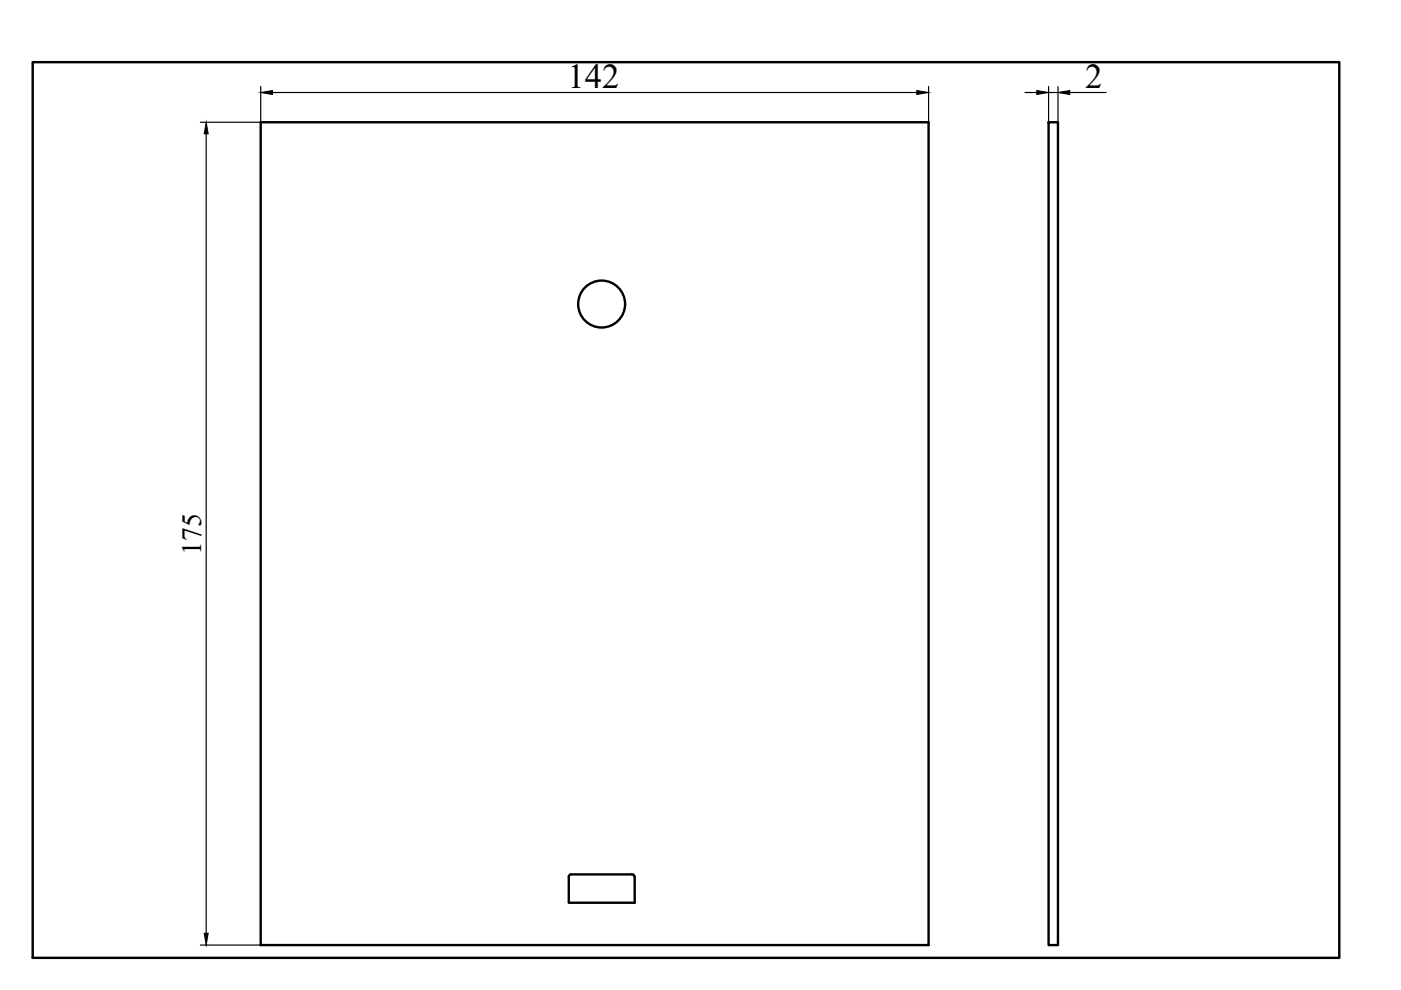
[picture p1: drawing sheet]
<svg xmlns="http://www.w3.org/2000/svg" width="297mm" height="210mm" viewBox="0 0 297 210" stroke-linecap="round" stroke-linejoin="round" font-family="sans-serif">
<defs><g id="words">
<g font-size="7.4">
<text x="120.3" y="18.6">142</text>
<text x="230.1" y="18.6">2</text>
</g>
<text font-size="5.9" x="42.7" y="117.7" transform="rotate(-90 42.7 117.7)">175</text>
</g></defs>
<!-- layer: BOL -->
<g fill="none" stroke="#000" stroke-width=".51">
<path d="M55.3 25.9h141.6v174.5h-141.6zM222.3 25.9h2v174.5h-2zM121.1 185.4l-.4 .2-.1 .3v5.5h14v-5.5M121.1 185.4h12.9l.3 .1 .2 .4"/>
<circle cx="127.6" cy="64.5" r="5"/>
</g>
<!-- layer: TXT -->
<path d="M55.3 18.3v7.6h-12.8M57.8 19.6h136.6M196.9 18.3v7.6M217.3 19.6h2.5M222.3 18.3v7.6M222.3 19.6h2M224.3 18.3v7.6M226.8 19.6h7.7M43.7 28.4v169.5M42.5 200.4h12.8" fill="none" stroke="#000" stroke-width=".25"/>
<path d="M55.3 19.6l2.5-.4v.8zM194.4 19.2l2.5 .4-2.5 .4zM219.8 19.2l2.5 .4-2.5 .4zM224.3 19.6l2.5-.4v.8zM43.7 25.9l.4 2.5h-.8zM43.3 197.9h.8l-.4 2.5z" fill="#000" stroke="#000" stroke-width=".21"/>
<!-- layer: BOX -->
<path d="M6.9 13.2h277.1v189.9h-277.1z" fill="none" stroke="#000" stroke-width=".51"/>
<!-- layer: 0 -->
<path d="M6.9 13.2h277.1v189.9h-277.1z" fill="none" stroke="#000" stroke-width=".21"/>
<use href="#words"/>
</svg>
